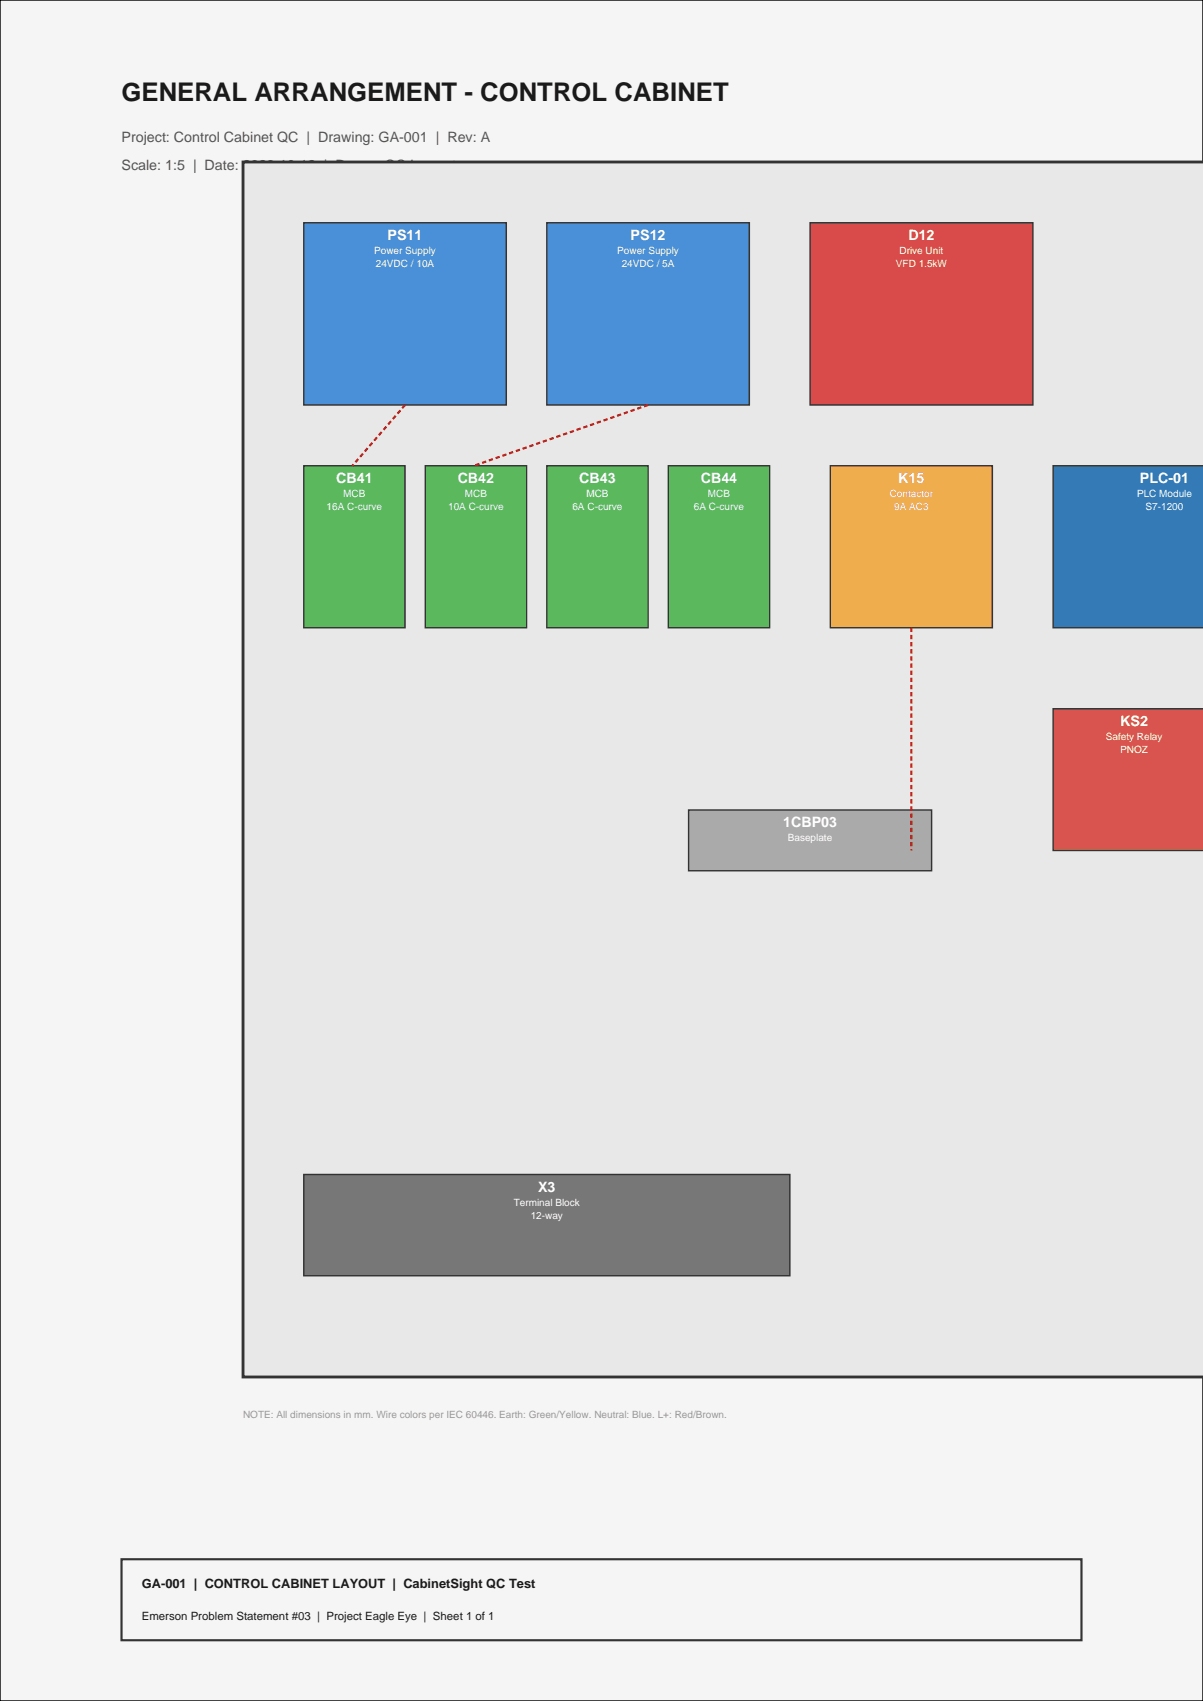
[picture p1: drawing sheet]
<svg xmlns="http://www.w3.org/2000/svg" width="297mm" height="420mm" viewBox="0 0 297 420" stroke-linecap="round" stroke-linejoin="round" font-family="sans-serif">
<defs><g id="words">
<text font-size="6.3" fill="#1a1a1a" x="30" y="25">GENERAL ARRANGEMENT - CONTROL CABINET</text>
<g font-size="3.5" fill="#555">
<text x="30" y="35">Project: Control Cabinet QC | Drawing: GA-001 | Rev: A</text>
<text x="30" y="42">Scale: 1:5 | Date: 2026-10-12 | Drawn: QC Inspector</text>
</g>
<g font-size="3.5" fill="#fff">
<text x="95.7" y="59.2">PS11</text>
<text x="155.7" y="59.2">PS12</text>
<text x="224.3" y="59.2">D12</text>
<text x="83" y="119.2">CB41</text>
<text x="113" y="119.2">CB42</text>
<text x="143" y="119.2">CB43</text>
<text x="173" y="119.2">CB44</text>
<text x="221.8" y="119.2">K15</text>
<text x="281.4" y="119.2">PLC-01</text>
<text x="276.6" y="179.2">KS2</text>
<text x="193.3" y="204.2">1CBP03</text>
<text x="132.8" y="294.2">X3</text>
</g>
<text font-size="3.2" fill="#1a1a1a" x="35" y="392">GA-001 | CONTROL CABINET LAYOUT | CabinetSight QC Test</text>
<text font-size="2.8" fill="#1a1a1a" x="35" y="400">Emerson Problem Statement #03 | Project Eagle Eye | Sheet 1 of 1</text>
<g font-size="2.5" fill="#fff">
<text x="92.4" y="62.8">Power Supply</text>
<text x="92.8" y="65.9">24VDC / 10A</text>
<text x="152.4" y="62.8">Power Supply</text>
<text x="153.5" y="65.9">24VDC / 5A</text>
<text x="221.2" y="65.9">VFD 1.5kW</text>
<text x="222.1" y="62.8">Drive Unit</text>
<text x="80.6" y="125.9">16A C-curve</text>
<text x="84.8" y="122.8">MCB</text>
<text x="110.6" y="125.9">10A C-curve</text>
<text x="114.8" y="122.8">MCB</text>
<text x="141.3" y="125.9">6A C-curve</text>
<text x="144.8" y="122.8">MCB</text>
<text x="171.3" y="125.9">6A C-curve</text>
<text x="174.8" y="122.8">MCB</text>
<text x="219.6" y="122.8">Contactor</text>
<text x="220.7" y="125.9">9A AC3</text>
<text x="280.7" y="122.8">PLC Module</text>
<text x="282.8" y="125.9">S7-1200</text>
<text x="273" y="182.8">Safety Relay</text>
<text x="276.6" y="185.9">PNOZ</text>
<text x="194.5" y="207.8">Baseplate</text>
<text x="126.8" y="297.8">Terminal Block</text>
<text x="131" y="300.9">12-way</text>
</g>
<text font-size="2.5" fill="#999" x="60" y="350">NOTE: All dimensions in mm. Wire colors per IEC 60446. Earth: Green/Yellow. Neutral: Blue. L+: Red/Brown.</text>
</g></defs>
<path d="M0 0h297v420h-297z" fill-rule="evenodd" fill="#f5f5f5" stroke="#000" stroke-width=".35"/>
<path d="M60 40h237.1v300h-237.1z" fill-rule="evenodd" fill="#e8e8e8" stroke="#333" stroke-width=".71" stroke-linecap="butt"/>
<g fill="#4a90d9" stroke="#333" stroke-width=".35">
<path d="M75 55h50v45h-50z" fill-rule="evenodd"/>
<path d="M135 55h50v45h-50z" fill-rule="evenodd"/>
</g>
<path d="M200 55h55v45h-55z" fill-rule="evenodd" fill="#d94a4a" stroke="#333" stroke-width=".35"/>
<g fill="#5cb85c" stroke="#333" stroke-width=".35">
<path d="M75 115h25v40h-25z" fill-rule="evenodd"/>
<path d="M105 115h25v40h-25z" fill-rule="evenodd"/>
<path d="M135 115h25v40h-25z" fill-rule="evenodd"/>
<path d="M165 115h25v40h-25z" fill-rule="evenodd"/>
</g>
<path d="M205 115h40v40h-40z" fill-rule="evenodd" fill="#f0ad4e" stroke="#333" stroke-width=".35"/>
<path d="M260 115h37.1v40h-37.1z" fill-rule="evenodd" fill="#337ab7" stroke="#333" stroke-width=".35"/>
<path d="M75 290h120v25h-120z" fill-rule="evenodd" fill="#777" stroke="#333" stroke-width=".35"/>
<path d="M260 175h37.1v35h-37.1z" fill-rule="evenodd" fill="#d9534f" stroke="#333" stroke-width=".35"/>
<path d="M170 200h60v15h-60z" fill-rule="evenodd" fill="#aaa" stroke="#333" stroke-width=".35"/>
<path d="M100 100l-13 15M160 100l-43 15M225 155v55" fill="none" stroke="#c00" stroke-width=".53" stroke-dasharray="1.1 .7" stroke-linecap="butt"/>
<path d="M30 385h237v20h-237z" fill="none" stroke="#333" stroke-width=".53"/>
<use href="#words"/>
</svg>
